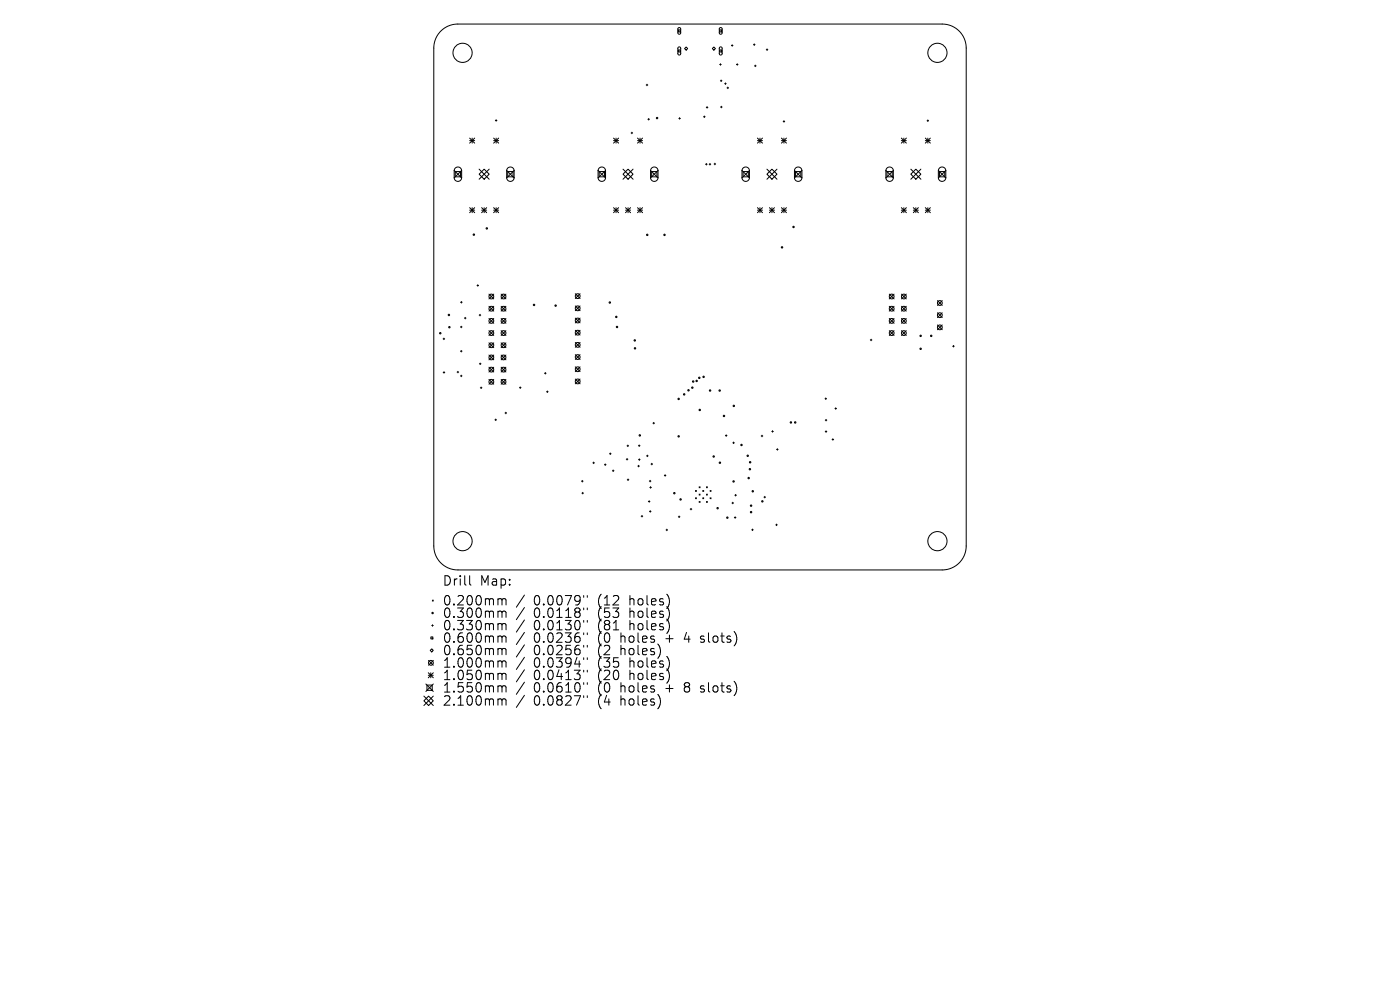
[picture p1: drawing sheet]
<svg xmlns="http://www.w3.org/2000/svg" width="297mm" height="210mm" viewBox="0 0 297 210" stroke-linecap="round" stroke-linejoin="round" font-family="sans-serif">
<defs><g id="words">
<g font-size="2.8">
<text x="93.9" y="124.5">Drill</text>
<text x="101.8" y="124.5">Map:</text>
<text x="93.9" y="128.7">0.200mm</text>
<text x="93.9" y="131.3">0.300mm</text>
<text x="113.2" y="128.7">0.0079&quot;</text>
<text x="113.2" y="131.3">0.0118&quot;</text>
<text x="126.8" y="128.7">(12</text>
<text x="126.8" y="131.3">(53</text>
<text x="133.6" y="128.7">holes)</text>
<text x="133.6" y="131.3">holes)</text>
<text x="93.9" y="133.9">0.330mm</text>
<text x="93.9" y="136.6">0.600mm</text>
<text x="113.2" y="133.9">0.0130&quot;</text>
<text x="113.2" y="136.6">0.0236&quot;</text>
<text x="126.8" y="133.9">(81</text>
<text x="126.8" y="136.6">(0</text>
<text x="131.7" y="136.6">holes</text>
<text x="133.6" y="133.9">holes)</text>
<text x="141.3" y="136.6">+</text>
<text x="145.4" y="136.6">4</text>
<text x="148.9" y="136.6">slots)</text>
<text x="93.9" y="139.2">0.650mm</text>
<text x="93.9" y="141.9">1.000mm</text>
<text x="113.2" y="139.2">0.0256&quot;</text>
<text x="113.2" y="141.9">0.0394&quot;</text>
<text x="126.8" y="139.2">(2</text>
<text x="126.8" y="141.9">(35</text>
<text x="131.7" y="139.2">holes)</text>
<text x="133.6" y="141.9">holes)</text>
<text x="93.9" y="144.5">1.050mm</text>
<text x="93.9" y="147.1">1.550mm</text>
<text x="93.9" y="149.9">2.100mm</text>
<text x="113.2" y="144.5">0.0413&quot;</text>
<text x="113.2" y="147.1">0.0610&quot;</text>
<text x="113.2" y="149.9">0.0827&quot;</text>
<text x="126.8" y="144.5">(20</text>
<text x="126.8" y="147.1">(0</text>
<text x="126.8" y="149.9">(4</text>
<text x="131.7" y="147.1">holes</text>
<text x="131.7" y="149.9">holes)</text>
<text x="133.6" y="144.5">holes)</text>
<text x="141.3" y="147.1">+</text>
<text x="145.4" y="147.1">8</text>
<text x="148.9" y="147.1">slots)</text>
</g>
</g></defs>
<g fill="none" stroke="#000" stroke-width=".21">
<path d="M93.6 6.5a5.1 5.1 0 0 1 3.5-1.4h102.8a5.1 5.1 0 0 1 5.1 5.1v105.6a5.1 5.1 0 0 1-5.1 5.1h-102.7a5.1 5.1 0 0 1-5.2-5.1v-105.6a5.1 5.1 0 0 1 1.6-3.7zM137.1 18h.3M137.3 17.9v.3M143.9 6.3h.4v.5h-.4zM143.9 5.9h.3l.2 .2v.9l-.2 .3-.4-.3zM143.9 10.6h.4v.4h-.4zM143.9 10h.3l.2 .2v1.2l-.2 .3-.4-.3zM145.6 10l.3 .3-.3 .3-.4-.3zM151.4 10l.4 .3-.4 .3-.3-.3zM152.7 13.7h.3M152.7 6.3h.4v.5h-.4zM152.7 5.9h.3l.2 .2v.9l-.2 .3-.4-.3z"/>
<path d="M152.7 10.6h.4v.4h-.4zM152.7 10h.3l.2 .2v1.2l-.2 .3-.4-.3zM152.8 17.1h.4M152.8 13.5v.3M153 17v.3M153.7 17.7h.4M153.9 17.6v.3M154.2 18.6h.4M154.4 18.5v.3M155.2 9.7h.3M155.3 9.5v.3M156.2 13.7h.4"/>
<path d="M156.4 13.5v.3M159.8 9.5h.4M160 9.3v.3M160.1 14h.3M160.2 13.8v.3M162.6 10.5h.3M162.7 10.4v.3M96.4 36.2l1.5 1.5M96.6 36.4h1.1v1.1h-1.1zM96.6 35.7a.79 .79 0 0 1 .8-.2 .79 .79 0 0 1 .5 .7v1.5a.79 .79 0 0 1-.8 .8 .79 .79 0 0 1-.7-.8v-1.6zM97.9 36.2l-1.5 1.5M99.6 29.3l1.1 1.1"/>
<path d="M99.6 29.8h1.1M100.2 29.3v1.1M100.7 29.3l-1.1 1.1M101.6 37l1.1-1.1 1.1 1.1-1.1 1zM101.6 35.9l2.2 2.1M103.8 35.9l-2.2 2.1M104.7 29.8h1.1M104.7 29.3l1.1 1.1M105.1 25.6h.3M105.3 25.4v.3M105.3 29.3v1.1M105.8 29.3l-1.1 1.1"/>
<path d="M107.5 36.2l1.6 1.5M107.7 36.4h1.1v1.1h-1.1zM107.7 35.7a.79 .79 0 0 1 .9-.2 .79 .79 0 0 1 .5 .7v1.5a.79 .79 0 0 1-.8 .8 .79 .79 0 0 1-.8-.8v-1.6zM109.1 36.2l-1.6 1.5M126.9 36.2l1.6 1.5M127.1 36.4h1.1v1.1h-1.1zM127.1 35.7a.79 .79 0 0 1 .9-.2 .79 .79 0 0 1 .5 .7v1.5a.79 .79 0 0 1-.8 .8 .79 .79 0 0 1-.8-.8v-1.6zM128.5 36.2l-1.6 1.5M130.2 29.8h1M130.2 29.3l1 1.1M130.7 29.3v1.1M131.2 29.3l-1 1.1"/>
<path d="M132.2 35.9l2.1 2.1M133.2 35.9l1.1 1.1-1.1 1-1-1zM133.9 28.2h.3M134.1 28v.4M134.3 35.9l-2.1 2.1M135.2 29.8h1.1M135.2 29.3l1.1 1.1M135.8 29.3v1.1M136.3 29.3l-1.1 1.1M137.4 25.3h.4M137.6 25.1v.4M138 36.2l1.6 1.5"/>
<path d="M138.2 36.4h1.2v1.1h-1.2zM138.2 35.7a.79 .79 0 0 1 .9-.2 .79 .79 0 0 1 .5 .7v1.5a.79 .79 0 0 1-.8 .8 .79 .79 0 0 1-.8-.8v-1.6zM139.6 36.2l-1.6 1.5M144 25.1h.3M144.2 25v.3M149.2 24.8h.4M149.4 24.6v.3M149.7 34.8h.3M149.8 22.8h.4M149.9 34.7v.3M150 22.6v.4M150.4 34.8h.4"/>
<path d="M150.6 34.7v.3M151.5 34.8h.3M151.7 34.6v.4M152.9 22.7h.3M153 22.5v.4M157.4 36.2l1.6 1.5M157.6 36.4h1.2v1.1h-1.2zM157.6 35.7a.79 .79 0 0 1 .9-.2 .79 .79 0 0 1 .5 .7v1.5a.79 .79 0 0 1-.8 .8 .79 .79 0 0 1-.8-.8v-1.6zM159 36.2l-1.6 1.5M160.7 29.8h1.1M160.7 29.3l1.1 1.1M161.2 29.3v1.1"/>
<path d="M161.8 29.3l-1.1 1.1M162.7 37l1.1-1.1 1 1.1-1 1zM162.7 35.9l2.1 2.1M164.8 35.9l-2.1 2.1M165.8 29.8h1M165.8 29.3l1 1.1M166.1 25.8h.4M166.3 25.6v.3M166.3 29.3v1.1M166.8 29.3l-1 1.1M168.5 36.2l1.6 1.5M168.8 36.4h1.1v1.1h-1.1z"/>
<path d="M168.8 35.7a.79 .79 0 0 1 .8-.2 .79 .79 0 0 1 .5 .7v1.5a.79 .79 0 0 1-.8 .8 .79 .79 0 0 1-.8-.8v-1.6zM170.1 36.2l-1.6 1.5M187.9 36.2l1.6 1.5M188.2 36.4h1.1v1.1h-1.1zM188.2 35.7a.79 .79 0 0 1 .8-.2 .79 .79 0 0 1 .5 .7v1.5a.79 .79 0 0 1-.8 .8 .79 .79 0 0 1-.8-.8v-1.6zM189.5 36.2l-1.6 1.5M191.2 29.8h1.1M191.2 29.3l1.1 1.1M191.7 29.3v1.1M192.3 29.3l-1.1 1.1M193.2 37l1.1-1.1 1.1 1.1-1.1 1zM193.2 35.9l2.2 2.1"/>
<path d="M195.4 35.9l-2.2 2.1M196.3 29.8h1.1M196.3 29.3l1.1 1.1M196.7 25.6h.3M196.8 25.4v.4M196.8 29.3v1.1M197.4 29.3l-1.1 1.1M199.1 36.2l1.5 1.5M199.3 36.4h1.1v1.1h-1.1zM199.3 35.7a.79 .79 0 0 1 .9-.2 .79 .79 0 0 1 .4 .7v1.5a.79 .79 0 0 1-.7 .8 .79 .79 0 0 1-.8-.8v-1.6zM200.6 36.2l-1.5 1.5M99.6 44l1.1 1.1"/>
<path d="M99.6 44.6h1.1M100.2 44v1.1M100.7 44l-1.1 1.1M102.2 44.6h1M102.2 44l1 1.1M102.7 44v1.1M103.2 44l-1 1.1M104.7 44.6h1.1M104.7 44l1.1 1.1M105.3 44v1.1M105.8 44l-1.1 1.1M130.2 44.6h1"/>
<path d="M130.2 44l1 1.1M130.7 44v1.1M131.2 44l-1 1.1M132.7 44.6h1.1M132.7 44l1.1 1.1M133.2 44v1.1M133.8 44l-1.1 1.1M135.2 44.6h1.1M135.2 44l1.1 1.1M135.8 44v1.1M136.3 44l-1.1 1.1M160.7 44.6h1.1"/>
<path d="M160.7 44l1.1 1.1M161.2 44v1.1M161.8 44l-1.1 1.1M163.2 44.6h1.1M163.2 44l1.1 1.1M163.8 44v1.1M164.3 44l-1.1 1.1M165.8 44.6h1M165.8 44l1 1.1M166.3 44v1.1M166.8 44l-1 1.1M191.2 44.6h1.1"/>
<path d="M191.2 44l1.1 1.1M191.7 44v1.1M192.3 44l-1.1 1.1M193.8 44.6h1M193.8 44l1 1.1M194.3 44v1.1M194.8 44l-1 1.1M196.3 44.6h1.1M196.3 44l1.1 1.1M196.8 44v1.1M197.4 44l-1.1 1.1M94 71.9h.3"/>
<path d="M94 79h.4M94.2 71.7v.4M94.2 78.8v.4M97 78.9h.3M97.1 78.8v.3M97.7 69.4h.3M97.7 74.5h.3M97.7 79.7h.3M97.7 64.1h.3M97.9 69.2v.3M97.9 74.3v.4M97.9 79.6v.3"/>
<path d="M97.9 64v.3M98.5 67.5h.4M98.7 67.3v.3M101.2 60.6h.3M101.4 60.4v.3M101.7 66.8h.3M101.7 77.2h.3M101.8 66.7v.3M101.9 77v.3M103.7 62.4l1 1M103.7 65l1 1M103.7 67.6l1 1"/>
<path d="M103.7 70.1l1 1.1M103.7 72.7l1 1M103.7 75.3l1 1M103.7 77.9l1 1M104.7 62.4l-1 1M104.7 65l-1 1M104.7 67.6l-1 1M104.7 70.1l-1 1.1M104.7 72.7l-1 1M104.7 75.3l-1 1M104.7 77.9l-1 1M106.3 65l1 1"/>
<path d="M106.3 67.6l1 1M106.3 70.1l1 1.1M106.3 72.7l1 1M106.3 75.3l1 1M106.3 77.9l1 1M106.3 62.4l1 1M107.3 62.4l-1 1M107.3 65l-1 1M107.3 67.6l-1 1M107.3 70.1l-1 1.1M107.3 72.7l-1 1M107.3 75.3l-1 1"/>
<path d="M107.3 77.9l-1 1M115.5 79.2h.4M115.7 79v.3M122 62.3l1.1 1M122 64.9l1.1 1M122 67.5l1.1 1M122 70.1l1.1 1M122 72.6l1.1 1.1M122 75.2l1.1 1.1M122 77.8l1.1 1M123.1 62.3l-1.1 1M123.1 64.9l-1.1 1"/>
<path d="M123.1 67.5l-1.1 1M123.1 70.1l-1.1 1M123.1 72.6l-1.1 1.1M123.1 75.2l-1.1 1.1M123.1 77.8l-1.1 1M184.6 72.1h.4M184.8 72v.3M188.7 62.4l1 1M188.7 65l1 1M188.7 67.6l1 1M188.7 70.1l1 1.1M189.7 62.4l-1 1"/>
<path d="M189.7 65l-1 1M189.7 67.6l-1 1M189.7 70.1l-1 1.1M191.2 65l1.1 1M191.2 67.6l1.1 1M191.2 70.1l1.1 1.1M191.2 62.4l1.1 1M192.3 62.4l-1.1 1M192.3 65l-1.1 1M192.3 67.6l-1.1 1M192.3 70.1l-1.1 1.1M198.9 63.8l1 1"/>
<path d="M198.9 66.3l1 1.1M198.9 68.9l1 1.1M199.9 63.8l-1 1M199.9 66.3l-1 1.1M199.9 68.9l-1 1.1M202.1 73.4h.3M202.3 73.3v.3M101.9 82.3h.3M102.1 82.1v.3M103.7 80.5l1 1M104.7 80.5l-1 1M105 89.1h.3"/>
<path d="M105.2 88.9v.3M106.3 80.5l1 1M107.1 87.6h.4M107.3 87.4v.4M107.3 80.5l-1 1M110.2 82.2h.3M110.4 82.1v.3M115.9 83.1h.4M116.1 82.9v.4M122 80.4l1.1 1M123.1 80.4l-1.1 1M125.8 98.2h.3"/>
<path d="M125.9 98v.4M128.2 98.6h.4M128.4 98.4v.3M129.3 96.3h.3M129.5 96.1v.3M129.9 99.9h.4M130.1 99.7v.3M132.9 97.4h.3M133 94.6h.4M133 97.3v.3M133.2 94.4v.3M135.3 98.9h.3"/>
<path d="M135.4 94.5h.4M135.5 97.5h.3M135.5 98.7v.3M135.6 94.4v.3M135.6 97.3v.4M137.2 96.7h.3M137.3 96.5v.4M138.1 98.4h.3M138.3 98.3v.3M138.5 89.8h.3M138.7 89.6v.3M153.9 92.4h.3"/>
<path d="M154.1 92.2v.4M155.5 93.9h.3M155.6 93.8v.3M161.5 92.5h.3M161.7 92.3v.4M163.7 91.5h.4M163.9 91.4v.3M164.7 95.3h.4M164.9 95.2v.3M175 84.6h.4M175.1 91.6h.3M175.1 89.1h.3"/>
<path d="M175.2 84.4v.3M175.2 89v.3M175.2 91.4v.3M176.5 93.2h.4M176.7 93.1v.3M177.1 86.7h.4M177.3 86.5v.3M123.4 102.1h.3M123.4 104.6h.4M123.5 101.9v.3M123.6 104.4v.4M133.1 101.8h.3"/>
<path d="M133.2 101.6v.3M136 109.5h.4M136.2 109.3v.4M137.5 106.4h.4M137.7 106.2v.3M137.8 102.1h.3M137.8 108.5h.3M137.9 103.4h.3M137.9 101.9v.3M137.9 108.3v.4M138 103.2v.4M140.9 100.9h.4"/>
<path d="M141.1 100.7v.3M141.3 112.4h.3M141.5 112.2v.4M143.9 109.6h.3M144.1 109.5v.3M146.4 108h.4M146.6 107.8v.4M147.5 104l.2 .2M147.5 105.6l.2 .2M147.7 104l-.2 .2M147.7 105.6l-.2 .2M148.3 103.3l.2 .2"/>
<path d="M148.3 104.8l.2 .2M148.3 106.4l.2 .2M148.5 103.3l-.2 .2M148.5 104.8l-.2 .2M148.5 106.4l-.2 .2M149.1 105.6l.2 .2M149.1 104l.2 .2M149.3 104l-.2 .2M149.3 105.6l-.2 .2M149.9 104.8l.2 .2M149.9 106.4l.2 .2M149.9 103.3l.2 .2"/>
<path d="M150.1 103.3l-.2 .2M150.1 104.8l-.2 .2M150.1 106.4l-.2 .2M150.6 105.6l.2 .2M150.6 104l.2 .2M150.8 104l-.2 .2M150.8 105.6l-.2 .2M155.3 106.7h.3M155.4 106.5v.4M155.8 109.8h.3M155.9 105.1h.3M156 109.6v.4"/>
<path d="M156.1 104.9v.3M159.5 112.4h.3M159.6 112.2v.4M162.1 105.5h.3M162.2 105.3v.3M164.6 111.3h.3M164.7 111.2v.3M91.4 135.1h.4v.4h-.4zM91.6 132.7h.3M91.6 137.6l.3 .4-.3 .3-.3-.3zM91.7 127.3l.2 .2M91.8 132.5v.4"/>
<path d="M91.9 127.3l-.2 .2M99.6 122.1v1.7l.3 .3M106.2 127l.3 .3M106.2 129.6l.3 .3M106.2 132.3l.3 .3M106.2 134.9l.3 .3M106.2 137.6l.3 .2M106.5 127.3v1M106.5 129.9v1.1M106.5 132.6v1M106.5 135.2v1M106.5 137.8v1.1"/>
<path d="M106.5 127.3l.3-.3 .5 .1 .1 1.2M106.5 129.9l.3-.3 .5 .1 .1 1.3M106.5 132.6l.3-.3 .5 .1 .1 1.2M106.5 135.2l.3-.3 .5 .1 .1 1.2M106.5 137.8l.3-.2 .5 .1 .1 1.2M111.3 126.2l-1.8 2.6M111.3 128.9l-1.8 2.5M111.3 131.5l-1.8 2.6M111.3 134.2l-1.8 2.5M111.3 136.8l-1.8 2.6M111.3 139.4l-1.8 2.6M123.8 126.3v.4"/>
<path d="M123.8 129v.4M123.8 131.6v.4M123.8 134.2v.4M123.8 136.9v.4M123.8 139.5v.4M124.6 126.3v.4M124.6 129v.4M124.6 131.6v.4M124.6 134.2v.4M124.6 136.9v.4M124.6 139.5v.4M130.1 133.6h1.2"/>
<path d="M140 137.5v1.3M141.9 126.9v1.3M141.9 129.5v1.4M141.9 132.2v1.3M89.9 147.7l2 2M90.3 145.1l1.6 1.6M90.6 145.3h1.1v1.1h-1.1zM90.9 142.7l1 1.1M90.9 143.2h1M90.9 140.1l1 1M90.9 147.7l1 1-1 1-1-1zM91.4 142.7v1.1"/>
<path d="M91.9 140.1l-1 1M91.9 142.7l-1 1.1M91.9 145.1l-1.6 1.6M91.9 147.7l-2 2M106.2 140.2l.3 .3M106.2 142.8l.3 .3M106.2 145.5l.3 .3M106.2 148.3l.3 .2M106.5 140.5v1M106.5 143.1v1.1M106.5 145.8v1M106.5 148.5v1.1"/>
<path d="M106.5 140.5l.3-.3 .5 .1 .1 1.2M106.5 143.1l.3-.3 .5 .1 .1 1.3M106.5 145.8l.3-.3 .5 .1 .1 1.2M106.5 148.5l.3-.2h.5l.1 1.3M111.3 142.1l-1.8 2.5M111.3 144.7l-1.8 2.6M111.3 147.5l-1.8 2.6M123.8 142.2v.4M123.8 144.8v.4M123.8 147.6v.4M124.6 142.2v.4M124.6 144.8v.4"/>
<path d="M124.6 147.6v.4M140 148.2v1.3M141.9 140.1v1.3M141.9 142.7v1.4"/>
<circle cx="98.1" cy="11.2" r="2.04"/>
<circle cx="198.9" cy="11.2" r="2.04"/>
<circle cx="139.4" cy="25" r=".15"/>
<circle cx="100.5" cy="49.8" r=".15"/>
<circle cx="103.3" cy="48.5" r=".15"/>
<circle cx="137.3" cy="49.8" r=".15"/>
<circle cx="141" cy="49.8" r=".15"/>
<circle cx="165.9" cy="52.5" r=".15"/>
<circle cx="168.3" cy="48.1" r=".15"/>
<circle cx="93.4" cy="70.7" r=".15"/>
<circle cx="95.2" cy="66.8" r=".15"/>
<circle cx="95.3" cy="69.4" r=".15"/>
<circle cx="104.2" cy="62.9" r=".51"/>
<circle cx="104.2" cy="73.2" r=".51"/>
<circle cx="104.2" cy="75.8" r=".51"/>
<circle cx="104.2" cy="70.7" r=".51"/>
<circle cx="104.2" cy="78.4" r=".51"/>
<circle cx="104.2" cy="65.5" r=".51"/>
<circle cx="104.2" cy="68.1" r=".51"/>
<circle cx="106.8" cy="62.9" r=".51"/>
<circle cx="106.8" cy="75.8" r=".51"/>
<circle cx="106.8" cy="73.2" r=".51"/>
<circle cx="106.8" cy="70.7" r=".51"/>
<circle cx="106.8" cy="78.4" r=".51"/>
<circle cx="106.8" cy="65.5" r=".51"/>
<circle cx="106.8" cy="68.1" r=".51"/>
<circle cx="113.3" cy="64.7" r=".15"/>
<circle cx="117.9" cy="64.8" r=".15"/>
<circle cx="122.6" cy="65.4" r=".51"/>
<circle cx="122.6" cy="68" r=".51"/>
<circle cx="122.6" cy="78.3" r=".51"/>
<circle cx="122.6" cy="70.6" r=".51"/>
<circle cx="122.6" cy="62.8" r=".51"/>
<circle cx="122.6" cy="75.7" r=".51"/>
<circle cx="122.6" cy="73.2" r=".51"/>
<circle cx="129.4" cy="64.2" r=".15"/>
<circle cx="130.7" cy="67.2" r=".15"/>
<circle cx="130.9" cy="69.4" r=".15"/>
<circle cx="134.7" cy="72.2" r=".15"/>
<circle cx="134.7" cy="73.9" r=".15"/>
<circle cx="149.3" cy="79.9" r=".15"/>
<circle cx="189.2" cy="62.9" r=".51"/>
<circle cx="189.2" cy="70.7" r=".51"/>
<circle cx="189.2" cy="65.5" r=".51"/>
<circle cx="189.2" cy="68.1" r=".51"/>
<circle cx="191.7" cy="62.9" r=".51"/>
<circle cx="191.7" cy="70.7" r=".51"/>
<circle cx="191.7" cy="65.5" r=".51"/>
<circle cx="191.7" cy="68.1" r=".51"/>
<circle cx="195.3" cy="74" r=".15"/>
<circle cx="195.3" cy="71.2" r=".15"/>
<circle cx="197.5" cy="71.2" r=".15"/>
<circle cx="199.4" cy="69.4" r=".51"/>
<circle cx="199.4" cy="66.9" r=".51"/>
<circle cx="199.4" cy="64.3" r=".51"/>
<circle cx="104.2" cy="81" r=".51"/>
<circle cx="106.8" cy="81" r=".51"/>
<circle cx="122.6" cy="80.9" r=".51"/>
<circle cx="135.7" cy="92.4" r=".15"/>
<circle cx="144" cy="84.6" r=".15"/>
<circle cx="144" cy="92.6" r=".15"/>
<circle cx="145.1" cy="83.7" r=".15"/>
<circle cx="146.1" cy="82.8" r=".15"/>
<circle cx="146.9" cy="82.2" r=".15"/>
<circle cx="147.1" cy="80.9" r=".15"/>
<circle cx="147.8" cy="80.8" r=".15"/>
<circle cx="148.3" cy="80.1" r=".15"/>
<circle cx="148.5" cy="87" r=".15"/>
<circle cx="150.6" cy="82.8" r=".15"/>
<circle cx="151.4" cy="96.8" r=".15"/>
<circle cx="152.7" cy="82.8" r=".15"/>
<circle cx="152.7" cy="98.2" r=".15"/>
<circle cx="153.6" cy="88.2" r=".15"/>
<circle cx="155.7" cy="86.1" r=".15"/>
<circle cx="157.3" cy="94.4" r=".15"/>
<circle cx="158.6" cy="96.7" r=".15"/>
<circle cx="159.1" cy="99.5" r=".15"/>
<circle cx="159.1" cy="98.1" r=".15"/>
<circle cx="167.8" cy="89.6" r=".15"/>
<circle cx="168.7" cy="89.6" r=".15"/>
<circle cx="98.1" cy="114.8" r="2.04"/>
<circle cx="143.1" cy="104.6" r=".15"/>
<circle cx="144.4" cy="105.9" r=".15"/>
<circle cx="152.2" cy="107.8" r=".15"/>
<circle cx="154.3" cy="109.8" r=".15"/>
<circle cx="155.6" cy="102.1" r=".15"/>
<circle cx="158.8" cy="101.4" r=".15"/>
<circle cx="159.3" cy="108.6" r=".15"/>
<circle cx="159.3" cy="107.3" r=".15"/>
<circle cx="159.7" cy="104.2" r=".15"/>
<circle cx="161.7" cy="106.4" r=".15"/>
<circle cx="198.9" cy="114.8" r="2.04"/>
<circle cx="91.8" cy="130" r=".15"/>
<circle cx="91.4" cy="140.6" r=".51"/>
</g>
<use href="#words"/>
</svg>
